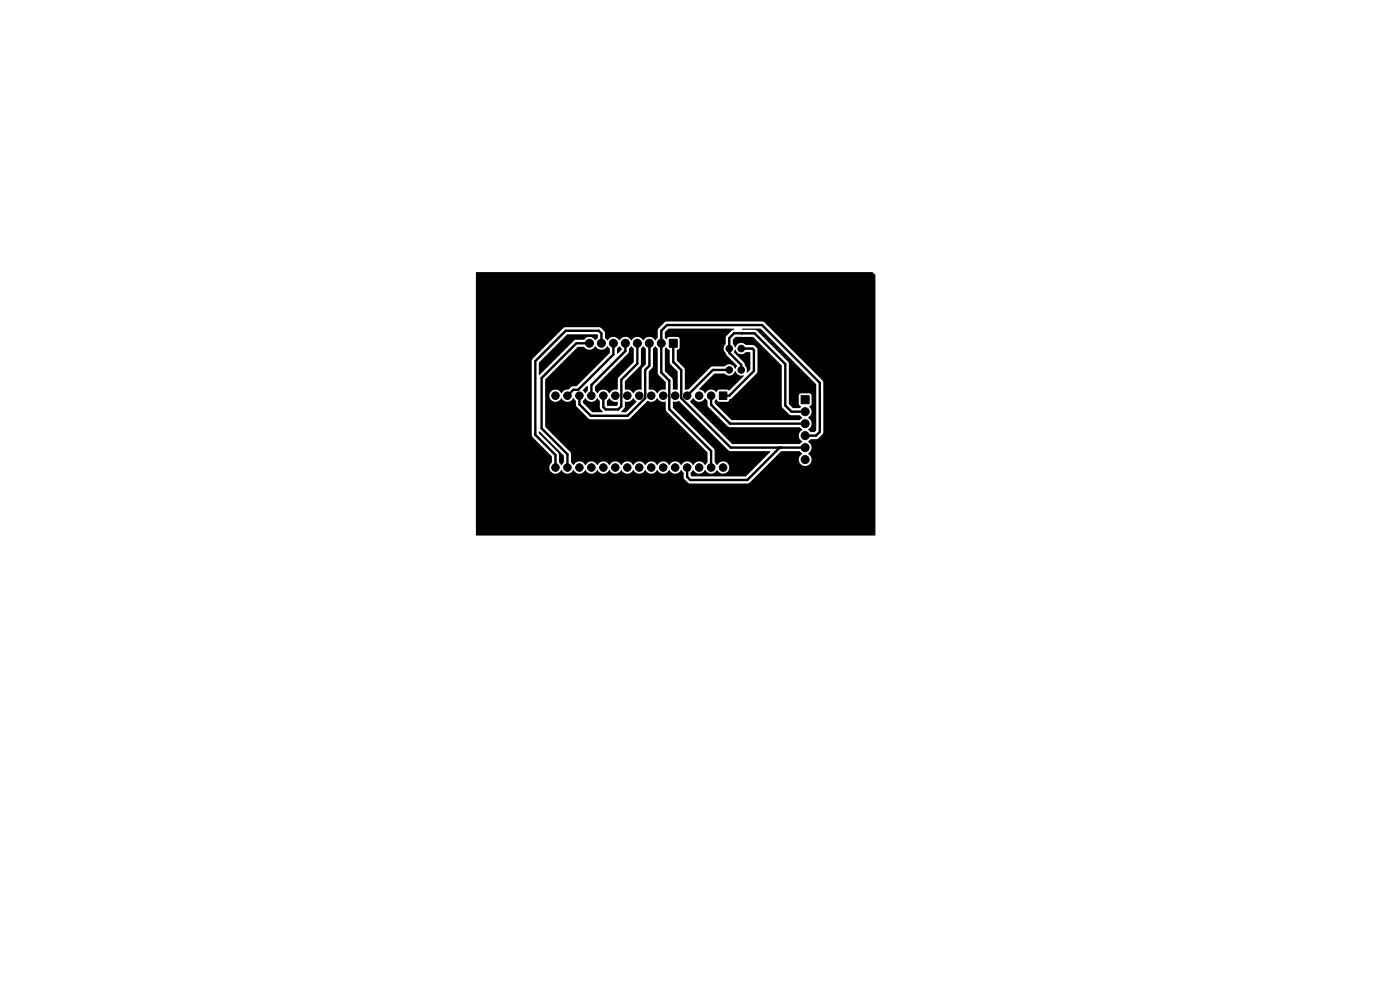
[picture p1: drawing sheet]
<svg xmlns="http://www.w3.org/2000/svg" width="297mm" height="210mm" viewBox="0 0 297 210" stroke-linecap="round" stroke-linejoin="round" font-family="sans-serif">
<g fill="#000" stroke="#000" stroke-width=".21">
<path d="M142 72h1.7v1.7h-1.7zM152.6 83.1h1.6v1.6h-1.6zM170 83.9h1.7v1.7h-1.7z"/>
<circle cx="125" cy="72.8" r=".85"/>
<circle cx="127.6" cy="72.8" r=".85"/>
<circle cx="130.1" cy="72.8" r=".85"/>
<circle cx="132.7" cy="72.8" r=".85"/>
<circle cx="135.2" cy="72.8" r=".85"/>
<circle cx="137.7" cy="72.8" r=".85"/>
<circle cx="140.3" cy="72.8" r=".85"/>
<circle cx="154.7" cy="78.5" r=".7"/>
<circle cx="154.7" cy="73.9" r=".7"/>
<circle cx="157.2" cy="78.5" r=".7"/>
<circle cx="157.2" cy="73.9" r=".7"/>
<circle cx="117.8" cy="99.2" r=".8"/>
<circle cx="117.8" cy="83.9" r=".8"/>
<circle cx="120.4" cy="99.2" r=".8"/>
<circle cx="120.4" cy="83.9" r=".8"/>
<circle cx="122.9" cy="83.9" r=".8"/>
<circle cx="122.9" cy="99.2" r=".8"/>
<circle cx="125.5" cy="83.9" r=".8"/>
<circle cx="125.5" cy="99.2" r=".8"/>
<circle cx="128" cy="83.9" r=".8"/>
<circle cx="128" cy="99.2" r=".8"/>
<circle cx="130.5" cy="83.9" r=".8"/>
<circle cx="130.5" cy="99.2" r=".8"/>
<circle cx="133.1" cy="83.9" r=".8"/>
<circle cx="133.1" cy="99.2" r=".8"/>
<circle cx="135.6" cy="99.2" r=".8"/>
<circle cx="135.6" cy="83.9" r=".8"/>
<circle cx="138.2" cy="83.9" r=".8"/>
<circle cx="138.2" cy="99.2" r=".8"/>
<circle cx="140.7" cy="99.2" r=".8"/>
<circle cx="140.7" cy="83.9" r=".8"/>
<circle cx="143.2" cy="99.2" r=".8"/>
<circle cx="143.2" cy="83.9" r=".8"/>
<circle cx="145.8" cy="99.2" r=".8"/>
<circle cx="145.8" cy="83.9" r=".8"/>
<circle cx="148.3" cy="99.2" r=".8"/>
<circle cx="148.3" cy="83.9" r=".8"/>
<circle cx="150.9" cy="83.9" r=".8"/>
<circle cx="150.9" cy="99.2" r=".8"/>
<circle cx="153.4" cy="99.2" r=".8"/>
<circle cx="170.8" cy="94.9" r=".85"/>
<circle cx="170.8" cy="87.3" r=".85"/>
<circle cx="170.8" cy="89.9" r=".85"/>
<circle cx="170.8" cy="92.4" r=".85"/>
<circle cx="170.8" cy="97.5" r=".85"/>
</g>
<g fill="none" stroke="#000" stroke-width=".51">
<path d="M125.1 72.8h-2.8l-7.4 7.4v10.7l5.5 5.5v2.8M127.6 72.8v-2.1l-.6-.5h-7l-6.4 6.4v15.6l4.2 4.3v2.7M130.1 72.8v2.4l-7.5 7.5h-1l-1.2 1.2M132.7 72.8v1.7l-7.2 7.2v2.2M135.2 72.8v4.3l-3.4 3.4v5.7l-.7 .7h-2.6l-.5-.5v-2.5M137.8 72.8v4.8l-.9 .9v6l-3.8 3.7h-7.8l-2.4-2.4v-1.9M142.8 72.8v4l1.7 1.7v6l10.5 10.5h15.8M154.7 78.5h-3.5l-5.4 5.4M157.2 73.9h2.4l.3 .4v4.4l-5.2 5.2h-1.3M157.2 78.5v-1.1l-2.5-2.6v-3.1l1-1h4.4l6.5 6.5v8.8l1.3 1.3h2.9M157.4 70.7h.1M136.9 83.4h.1"/>
<path d="M150.9 83.9v2l4 4h15.9M165.4 95l-6.9 6.8h-12.1l-.6-.6v-2M170.8 92.4h2.3l.8-.8v-10.4l-12.2-12.2h-20.2l-1.2 1.1v8.9l1.7 1.7v6.1l8.9 8.9v3.5"/>
</g>
<g fill="#000">
<path d="M101 57.8l84-.1 .7 .7-.1 55.2h-84.6v-37.1h11.8v16l4.2 4.3 .1 1.3a1.35 1.35 0 0 0-.1 2.1 1.35 1.35 0 0 0 2.1-.5 1.42 1.42 0 0 0 1.3 .8 1.42 1.42 0 0 0 1.3-.8 1.42 1.42 0 0 0 1.2 .8 1.42 1.42 0 0 0 1.3-.8 1.42 1.42 0 0 0 1.3 .8 1.42 1.42 0 0 0 1.2-.8 1.42 1.42 0 0 0 1.3 .8 1.42 1.42 0 0 0 1.3-.8 1.42 1.42 0 0 0 1.2 .8 1.42 1.42 0 0 0 1.3-.8 1.42 1.42 0 0 0 1.3 .8 1.42 1.42 0 0 0 1.3-.8 1.42 1.42 0 0 0 1.2 .8 1.42 1.42 0 0 0 1.3-.8 1.42 1.42 0 0 0 1.3 .8 1.42 1.42 0 0 0 1.2-.8 1.42 1.42 0 0 0 1.3 .8 1.42 1.42 0 0 0 1.3-.8 1.42 1.42 0 0 0 1.2 .8 1.42 1.42 0 0 0 1.3-.8l.5 .6 .1 1.2 1.1 1 12.4 .1 .4-.2 6.7-6.7h3.9l.6 .5a1.39 1.39 0 0 0-.4 2.2 1.39 1.39 0 0 0 2.2-.1 1.39 1.39 0 0 0-.6-2.1 1.48 1.48 0 0 0 0-2.5l.5-.5 1.6-.1 1.1-1.3v-10.8l-12.6-12.7-20.6-.1-.4 .2-1.4 1.4-.1 1.8-.5 .6a1.48 1.48 0 0 0-2.5 0 1.48 1.48 0 0 0-2.6 0 1.48 1.48 0 0 0-2.5 0 1.48 1.48 0 0 0-2.6 0l-.4-.5-.1-1.3-1.1-1h-7.3l-.4 .2-6.5 6.5-.2 .4h-11.8zM120.3 71l6.4-.1 .1 .2v.5l-.4 .6a1.53 1.53 0 0 0-2.5-.1h-1.7l-.4 .1-7.4 7.3-.1-2.6zM122.5 73.6h1.4a1.45 1.45 0 0 0 2.4-.1 1.48 1.48 0 0 0 2.6 0l.5 .5-.1 .9-6.9 7-1.1 .1-.8 .6a1.89 1.89 0 0 0-1.5 .8 1.33 1.33 0 0 0-2-.4 1.33 1.33 0 0 0 .1 2.1 1.33 1.33 0 0 0 2-.6 1.42 1.42 0 0 0 1.3 .7 1.42 1.42 0 0 0 1.3-.7l.5 .5v.9l.1 .4 2.6 2.5 .4 .2 8.1-.1 3.9-3.8a1.59 1.59 0 0 0 2.1-.6h.1a1.51 1.51 0 0 0 1.7 .7v1.7l.2 .4 8.7 8.6v2.2l-.6 .5a1.38 1.38 0 0 0-1.2-.7 1.38 1.38 0 0 0-1.3 .8 1.42 1.42 0 0 0-1.2-.8 1.42 1.42 0 0 0-1.3 .8 1.42 1.42 0 0 0-1.3-.8 1.42 1.42 0 0 0-1.2 .8 1.42 1.42 0 0 0-1.3-.8 1.42 1.42 0 0 0-1.3 .8 1.42 1.42 0 0 0-1.2-.8 1.42 1.42 0 0 0-1.3 .8 1.42 1.42 0 0 0-1.3-.8 1.42 1.42 0 0 0-1.3 .8 1.42 1.42 0 0 0-1.2-.8 1.42 1.42 0 0 0-1.3 .8 1.42 1.42 0 0 0-1.3-.8 1.42 1.42 0 0 0-1.2 .8 1.42 1.42 0 0 0-1.3-.8 1.42 1.42 0 0 0-1.3 .8 1.42 1.42 0 0 0-1.2-.8 1.42 1.42 0 0 0-1.3 .8 1.42 1.42 0 0 0-1.3-.8 1.42 1.42 0 0 0-1.3 .8l-.5-.6v-1.8l-.1-.4-5.3-5.4v-9.9zM131.3 73.5h.2l.4 .6-.9 .9-.1-1zM133.8 73.5h.2l.5 .5-.1 2.8-3.3 3.4-.1 2.4a1.69 1.69 0 0 0-1.7 .8 1.42 1.42 0 0 0-1.3-.8 1.42 1.42 0 0 0-1.3 .8l-.5-.5v-.9l7.1-7 .1-1.1zM136.4 73.5h.2l.4 .5v3.2l-.7 .8-.2 .4v4.2a1.7 1.7 0 0 0-1.8 .8l-.1-.1a1.51 1.51 0 0 0-1.6-.7v-1.8l3.3-3.3 .1-3.5zM138.9 73.5h.2l.4 .5 .1 5.3 1.6 1.8v1.5a1.69 1.69 0 0 0-1.8 .8l-.1-.1a1.51 1.51 0 0 0-1.6-.6l-.1-3.9 .9-1v-3.8zM141.1 73.9l.3-.2 .2 .3 .5 .2v2.8l1.7 1.8-.1 3.9-.9-.1-.1-2.2-1.7-1.7zM141.1 70.4l.8-.7h13.8v.2l-.5 .2-1.2 1.3v1.5a1.52 1.52 0 0 0 0 2.2l2.3 2.4-.3 .7a1.35 1.35 0 0 0-2.3-.5l-2.8 .1-4.9 4.8-.6 .1-.1-4.4-1.7-1.8v-2.2l.6-.5v-1.9l-.4-.4h-1.9l-.6 .4-.3-.3zM155.9 74.2h.1a1.35 1.35 0 0 0 2.2 .5h.9l.1 .1v3.5l-.6 .7-.2-.1a1.35 1.35 0 0 0-.4-1.4l-.2-.6-2.1-2.1zM151.5 79.3l2.2-.1a1.31 1.31 0 0 0 2.3-.5l.1 .1a1.31 1.31 0 0 0 1.7 .9v.1l-3 3-.6-.2h-1.7l-.5 .6a1.46 1.46 0 0 0-2.4 .2l-.1-.1a1.36 1.36 0 0 0-1.1-.7v-.2zM155.5 72l.6-.5h3.7l6 6 .1 8.8 1.6 1.7 2.2 .1 .5 .5-.5 .5h-14.5l-3.5-3.5-.1-.6 .3-.3 .6 .5h1.9l.3-.5 .5-.2 5.4-5.4 .1-5.1-.8-.8h-1.7a1.31 1.31 0 0 0-2.2 .5l-.5-.7z"/>
<path d="M157.4 69.7h4l11.7 11.8 .1 9.8-.4 .4h-.8l-.5-.5a1.55 1.55 0 0 0-.1-2.6 1.5 1.5 0 0 0 .3-2.4l.5-.5v-1.9l-.5-.4h-1.8l-.4 .3v2l.4 .5-.2 .4h-1.5l-.8-.8-.1-8.9-6.7-6.8-.4-.1h-2.7zM114.3 91.6h.2l5.1 5v1.5l-.4 .5-.6-.5v-1.7l-.2-.4-4-4zM124.5 81.9l.2 .1v.8l-.5 .6-.6-.6zM124.1 84.5h.1a1.42 1.42 0 0 0 1.3 .7 1.42 1.42 0 0 0 1.2-.7l.5 .5 .1 1.6 .5 .7-.1 .1h-2.1l-1.9-2v-.4zM129.2 84.5h.1a1.54 1.54 0 0 0 1.7 .7l.1 .6-.3 .3h-2v-1zM132.6 85.2a1.69 1.69 0 0 0 1.8-.7l.6 .6v.2l-2.1 2.1h-1l-.1-.2 .7-.8zM142.8 85.2l1.3-.1 10.6 10.5 8.7 .2-5.2 5.3h-11.4l-.3-.3v-.5l.6-.6a1.42 1.42 0 0 0 1.2 .8 1.42 1.42 0 0 0 1.3-.8 1.42 1.42 0 0 0 1.3 .8 1.42 1.42 0 0 0 1.2-.8 1.34 1.34 0 0 0 2.1 .5 1.34 1.34 0 0 0 0-2.1 1.34 1.34 0 0 0-2.1 .6l-.5-.6v-2.5l-.2-.4-8.6-8.7zM147 84.5h.1a1.42 1.42 0 0 0 1.2 .7 1.42 1.42 0 0 0 1.3-.7l.5 .5v.9l.2 .4 4.3 4.3h15l.6 .5a1.55 1.55 0 0 0 0 2.6l-.6 .5h-14.3l-8.9-8.9z"/>
</g>
</svg>
